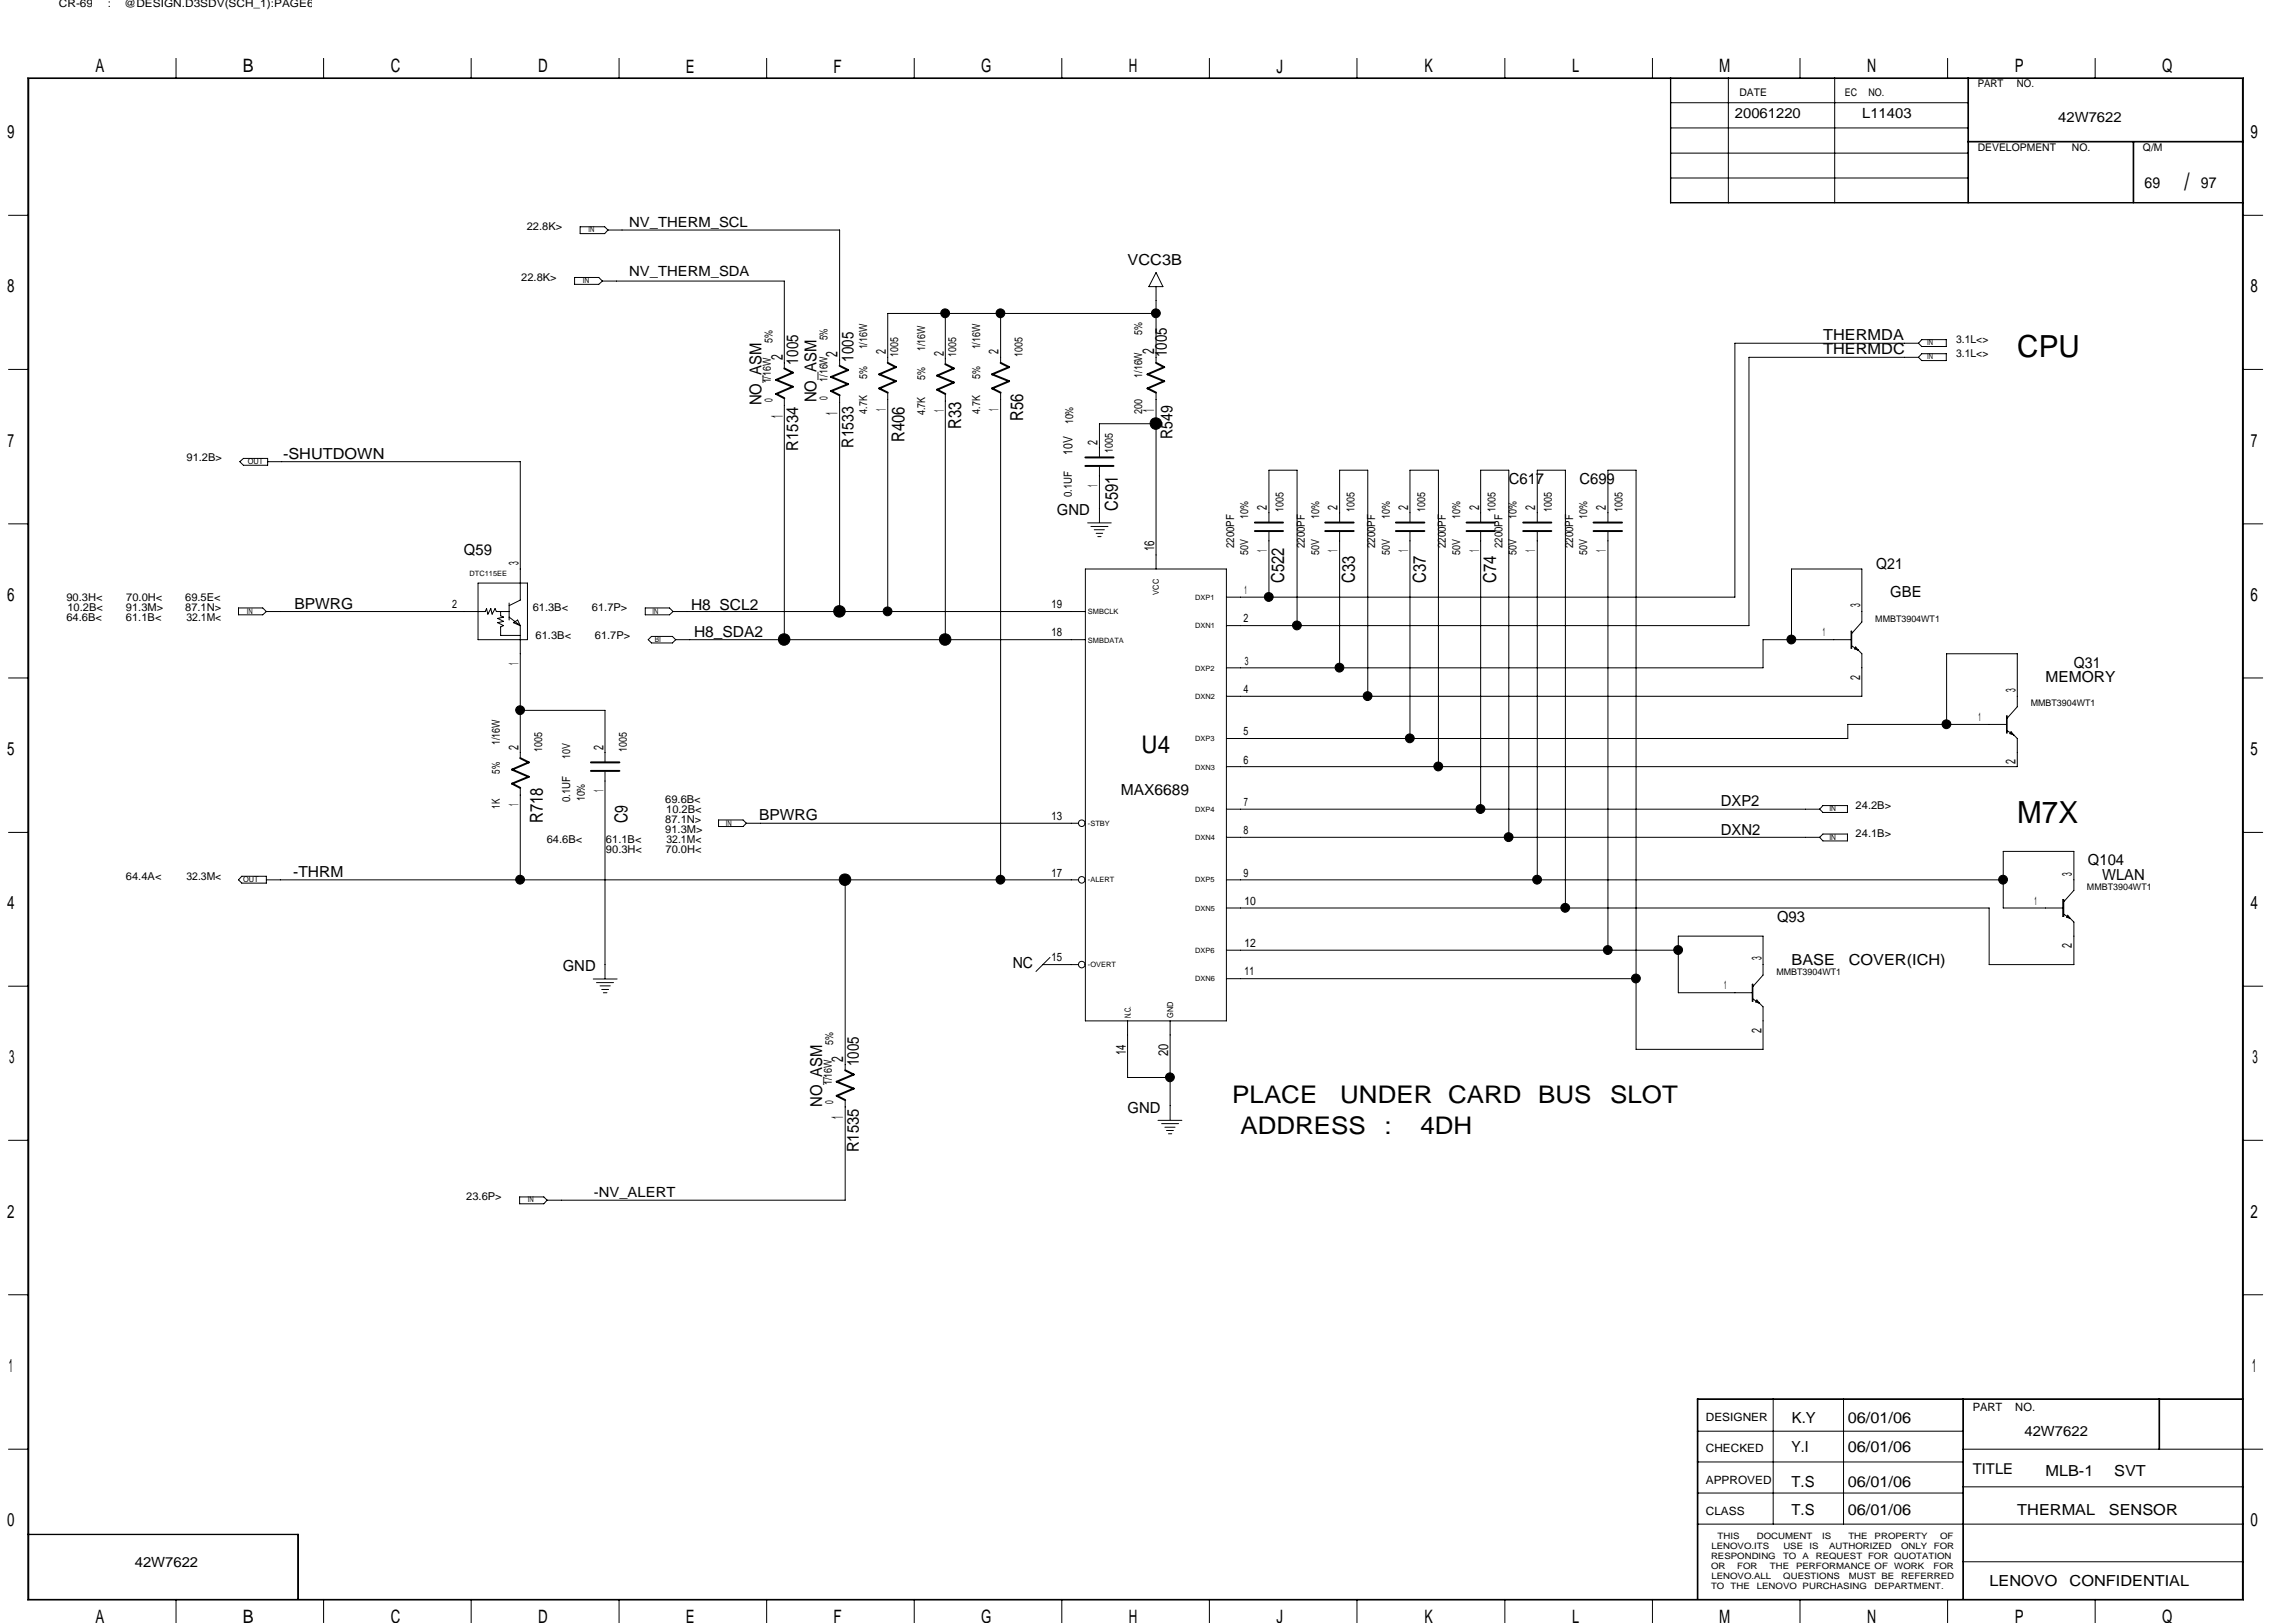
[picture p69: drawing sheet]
<svg xmlns="http://www.w3.org/2000/svg" width="297mm" height="210mm" viewBox="0 0 297 210" stroke-linecap="round" stroke-linejoin="round" font-family="sans-serif">
<defs><g id="words">
<g font-size="3.9">
<text x="261" y="46.2">CPU</text>
<text x="261" y="106.5">M7X</text>
</g>
<g font-size="3.1">
<text x="282.6" y="24.6">/</text>
<text x="147.7" y="97.4">U4</text>
<text x="159.4" y="142.7">PLACE</text>
<text x="173.4" y="142.7">UNDER CARD BUS</text>
<text x="208.3" y="142.7">SLOT</text>
<text x="160.5" y="146.7">ADDRESS</text>
<text x="179.1" y="146.7">:</text>
<text x="183.8" y="146.7">4DH</text>
</g>
<g font-size="2.4">
<text x="12.4" y="9.4">A</text>
<text x="31.4" y="9.4">B</text>
<text x="50.5" y="9.4">C</text>
<text x="69.6" y="9.4">D</text>
<text x="88.7" y="9.4">E</text>
<text x="107.8" y="9.4">F</text>
<text x="127" y="9.4">G</text>
<text x="146" y="9.4">H</text>
<text x="165.1" y="9.4">J</text>
<text x="184.3" y="9.4">K</text>
<text x="203.4" y="9.4">L</text>
<text x="222.4" y="9.4">M</text>
<text x="241.6" y="9.4">N</text>
<text x="260.6" y="9.4">P</text>
<text x="279.7" y="9.4">Q</text>
<text x=".9" y="17.9">9</text>
<text x="291.2" y="17.9">9</text>
<text x=".9" y="37.8">8</text>
<text x="291.2" y="37.8">8</text>
<text x="1" y="57.8">7</text>
<text x="291.2" y="57.8">7</text>
<text x=".9" y="77.8">6</text>
<text x="291.2" y="77.8">6</text>
<text x=".9" y="97.7">5</text>
<text x="291.2" y="97.7">5</text>
<text x=".9" y="117.6">4</text>
<text x="291.2" y="117.6">4</text>
<text x="1.2" y="137.6">3</text>
<text x="291.4" y="137.6">3</text>
<text x=".9" y="157.5">2</text>
<text x="291.2" y="157.5">2</text>
<text x="1.1" y="177.5">1</text>
<text x="291.4" y="177.5">1</text>
<text x=".9" y="197.4">0</text>
<text x="291.2" y="197.4">0</text>
<text x="12.4" y="210">A</text>
<text x="31.4" y="210">B</text>
<text x="50.5" y="210">C</text>
<text x="69.6" y="210">D</text>
<text x="127" y="210">G</text>
<text x="146" y="210">H</text>
<text x="184.3" y="210">K</text>
<text x="203.4" y="210">L</text>
<text x="222.4" y="210">M</text>
<text x="241.6" y="210">N</text>
<text x="260.6" y="210">P</text>
<text x="279.7" y="210">Q</text>
<text x="88.7" y="210">E</text>
<text x="107.8" y="210">F</text>
<text x="165.1" y="210">J</text>
</g>
<g font-size="2.3">
<text x="117" y="57.2" transform="rotate(-90 117 57.2)">R406</text>
<text x="124.3" y="55.5" transform="rotate(-90 124.3 55.5)">R33</text>
<text x="132.4" y="54.4" transform="rotate(-90 132.4 54.4)">R56</text>
<text x="144.6" y="66.1" transform="rotate(-90 144.6 66.1)">C591</text>
<text x="166.2" y="75.4" transform="rotate(-90 166.2 75.4)">C522</text>
<text x="175.3" y="75.4" transform="rotate(-90 175.3 75.4)">C33</text>
<text x="184.4" y="75.4" transform="rotate(-90 184.4 75.4)">C37</text>
<text x="193.5" y="75.4" transform="rotate(-90 193.5 75.4)">C74</text>
<text x="70.2" y="106.5" transform="rotate(-90 70.2 106.5)">R718</text>
<text x="81.2" y="106.5" transform="rotate(-90 81.2 106.5)">C9</text>
</g>
<g font-size="2.1">
<text x="101.3" y="46.6" transform="rotate(-90 101.3 46.6)">2</text>
<text x="103.2" y="47.2" transform="rotate(-90 103.2 47.2)">1005</text>
<text x="108.4" y="46.2" transform="rotate(-90 108.4 46.2)">2</text>
<text x="110.4" y="46.8" transform="rotate(-90 110.4 46.8)">1005</text>
<text x="149.3" y="45.8" transform="rotate(-90 149.3 45.8)">2</text>
<text x="151" y="46.2" transform="rotate(-90 151 46.2)">1005</text>
<text x="98.5" y="52.5" transform="rotate(-90 98.5 52.5)">NO_ASM</text>
<text x="105.6" y="52.1" transform="rotate(-90 105.6 52.1)">NO_ASM</text>
<text x="108.4" y="53.6" transform="rotate(-90 108.4 53.6)">1</text>
<text x="149.3" y="53.3" transform="rotate(-90 149.3 53.3)">1</text>
<text x="101.3" y="54" transform="rotate(-90 101.3 54)">1</text>
<text x="103.2" y="58.3" transform="rotate(-90 103.2 58.3)">R1534</text>
<text x="110.4" y="57.9" transform="rotate(-90 110.4 57.9)">R1533</text>
<text x="151.7" y="56.8" transform="rotate(-90 151.7 56.8)">R549</text>
<text x="109.1" y="137.4" transform="rotate(-90 109.1 137.4)">2</text>
<text x="111.1" y="138" transform="rotate(-90 111.1 138)">1005</text>
<text x="106.4" y="143.2" transform="rotate(-90 106.4 143.2)">NO_ASM</text>
<text x="109.1" y="144.8" transform="rotate(-90 109.1 144.8)">1</text>
<text x="111.1" y="149.1" transform="rotate(-90 111.1 149.1)">R1535</text>
</g>
<g font-size="2">
<text x="277.4" y="24.3">69</text>
<text x="284.7" y="24.3">97</text>
<text x="145.9" y="34.3">VCC3B</text>
<text x="235.9" y="44">THERMDA</text>
<text x="235.9" y="45.8">THERMDC</text>
<text x="36.6" y="59.4">-SHUTDOWN</text>
<text x="195.2" y="62.7">C617</text>
<text x="204.3" y="62.7">C699</text>
<text x="60" y="71.8">Q59</text>
<text x="136.7" y="66.7">GND</text>
<text x="242.7" y="73.6">Q21</text>
<text x="244.6" y="77.3">GBE</text>
<text x="38.1" y="78.7">BPWRG</text>
<text x="89.4" y="78.9">H8_SCL2</text>
<text x="89.8" y="82.4">H8_SDA2</text>
<text x="264.6" y="88.2">MEMORY</text>
<text x="268.3" y="86.4">Q31</text>
<text x="98.2" y="106.1">BPWRG</text>
<text x="145" y="102.9">MAX6689</text>
<text x="222.6" y="108">DXN2</text>
<text x="222.6" y="104.3">DXP2</text>
<text x="37.9" y="113.5">-THRM</text>
<text x="270.1" y="112">Q104</text>
<text x="271.9" y="113.8">WLAN</text>
<text x="229.9" y="119.3">Q93</text>
<text x="72.8" y="125.7">GND</text>
<text x="131" y="125.2">NC</text>
<text x="231.8" y="124.8">BASE</text>
<text x="239.2" y="124.8">COVER(ICH)</text>
<text x="145.9" y="144">GND</text>
<text x="231.8" y="184.1">K.Y</text>
<text x="239.1" y="184.1">06/01/06</text>
<text x="231.8" y="187.8">Y.I</text>
<text x="239.1" y="187.8">06/01/06</text>
<text x="264.6" y="190.9">MLB-1</text>
<text x="273.5" y="190.9">SVT</text>
<text x="231.8" y="192.4">T.S</text>
<text x="231.8" y="196">T.S</text>
<text x="239.1" y="192.4">06/01/06</text>
<text x="239.1" y="196">06/01/06</text>
<text x="261" y="196">THERMAL</text>
<text x="272.8" y="196">SENSOR</text>
<text x="257.4" y="205.2">LENOVO</text>
<text x="267.8" y="205.2">CONFIDENTIAL</text>
</g>
<text font-size="1.9" x="255.2" y="190.7">TITLE</text>
<g font-size="1.8">
<text x="224.4" y="15.3">20061220</text>
<text x="240.9" y="15.3">L11403</text>
<text x="266.3" y="15.8">42W7622</text>
<text x="81.4" y="29.4">NV_THERM_SCL</text>
<text x="81.4" y="35.8">NV_THERM_SDA</text>
<text x="114.6" y="45.8" transform="rotate(-90 114.6 45.8)">2</text>
<text x="122.1" y="46" transform="rotate(-90 122.1 46)">2</text>
<text x="129.2" y="45.8" transform="rotate(-90 129.2 45.8)">2</text>
<text x="114.6" y="53.1" transform="rotate(-90 114.6 53.1)">1</text>
<text x="122.1" y="53.3" transform="rotate(-90 122.1 53.3)">1</text>
<text x="129.2" y="53.1" transform="rotate(-90 129.2 53.1)">1</text>
<text x="142" y="57.5" transform="rotate(-90 142 57.5)">2</text>
<text x="142" y="63" transform="rotate(-90 142 63)">1</text>
<text x="163.9" y="66" transform="rotate(-90 163.9 66)">2</text>
<text x="173.1" y="66" transform="rotate(-90 173.1 66)">2</text>
<text x="182.2" y="66" transform="rotate(-90 182.2 66)">2</text>
<text x="191.3" y="66" transform="rotate(-90 191.3 66)">2</text>
<text x="198.6" y="66" transform="rotate(-90 198.6 66)">2</text>
<text x="207.8" y="66" transform="rotate(-90 207.8 66)">2</text>
<text x="149.3" y="71.3" transform="rotate(-90 149.3 71.3)">16</text>
<text x="163.9" y="71.4" transform="rotate(-90 163.9 71.4)">1</text>
<text x="173.1" y="71.4" transform="rotate(-90 173.1 71.4)">1</text>
<text x="182.2" y="71.4" transform="rotate(-90 182.2 71.4)">1</text>
<text x="191.3" y="71.4" transform="rotate(-90 191.3 71.4)">1</text>
<text x="198.6" y="71.4" transform="rotate(-90 198.6 71.4)">1</text>
<text x="207.8" y="71.4" transform="rotate(-90 207.8 71.4)">1</text>
<text x="67.1" y="73.1" transform="rotate(-90 67.1 73.1)">3</text>
<text x="240.7" y="78.6" transform="rotate(-90 240.7 78.6)">3</text>
<text x="67.1" y="86" transform="rotate(-90 67.1 86)">1</text>
<text x="240.7" y="88" transform="rotate(-90 240.7 88)">2</text>
<text x="260.8" y="89.5" transform="rotate(-90 260.8 89.5)">3</text>
<text x="67.1" y="97" transform="rotate(-90 67.1 97)">2</text>
<text x="78.1" y="97" transform="rotate(-90 78.1 97)">2</text>
<text x="260.8" y="98.9" transform="rotate(-90 260.8 98.9)">2</text>
<text x="67.1" y="104.3" transform="rotate(-90 67.1 104.3)">1</text>
<text x="78.1" y="102.4" transform="rotate(-90 78.1 102.4)">1</text>
<text x="268.1" y="113.3" transform="rotate(-90 268.1 113.3)">3</text>
<text x="227.9" y="124.2" transform="rotate(-90 227.9 124.2)">3</text>
<text x="268.1" y="122.7" transform="rotate(-90 268.1 122.7)">2</text>
<text x="145.7" y="136.5" transform="rotate(-90 145.7 136.5)">14</text>
<text x="151.1" y="136.6" transform="rotate(-90 151.1 136.6)">20</text>
<text x="227.9" y="133.6" transform="rotate(-90 227.9 133.6)">2</text>
<text x="76.8" y="154.9">-NV_ALERT</text>
<text x="261.9" y="185.8">42W7622</text>
<text x="17.4" y="202.7">42W7622</text>
</g>
<text font-size="1.7" x="138.8" y="58.9" transform="rotate(-90 138.8 58.9)">10V</text>
<g font-size="1.5">
<text x="161" y="76.9">1</text>
<text x="58.5" y="78.7">2</text>
<text x="136" y="78.7">19</text>
<text x="136" y="82.3">18</text>
<text x="160.9" y="80.5">2</text>
<text x="235.8" y="82.3">1</text>
<text x="160.9" y="89.7">4</text>
<text x="161" y="86">3</text>
<text x="160.9" y="95.1">5</text>
<text x="255.9" y="93.3">1</text>
<text x="160.9" y="98.8">6</text>
<text x="136" y="106.1">13</text>
<text x="160.9" y="107.9">8</text>
<text x="160.9" y="104.3">7</text>
<text x="136" y="113.4">17</text>
<text x="160.9" y="113.4">9</text>
<text x="161" y="117.1">10</text>
<text x="263.2" y="117.1">1</text>
<text x="136" y="124.4">15</text>
<text x="161" y="122.6">12</text>
<text x="161" y="126.2">11</text>
<text x="223.1" y="128">1</text>
<text x="220.7" y="183.9">DESIGNER</text>
<text x="255.2" y="182.6">PART</text>
<text x="260.7" y="182.6">NO.</text>
<text x="220.7" y="191.9">APPROVED</text>
<text x="220.7" y="187.9">CHECKED</text>
<text x="220.7" y="196">CLASS</text>
</g>
<g font-size="1.4">
<text x="7.6" y=".9">CR-69</text>
<text x="14" y=".9">:</text>
<text x="16.1" y=".9">@DESIGN.D3SDV(SCH_1):PAGE6</text>
<text x="255.9" y="11.3">PART</text>
<text x="260.9" y="11.3">NO.</text>
<text x="225" y="12.4">DATE</text>
<text x="238.7" y="12.4">EC</text>
<text x="241.7" y="12.4">NO.</text>
<text x="255.9" y="19.6">DEVELOPMENT</text>
<text x="268.1" y="19.6">NO.</text>
<text x="277.2" y="19.6">Q/M</text>
<text x="68.2" y="29.7">22.8K&gt;</text>
<text x="67.4" y="36.3">22.8K&gt;</text>
<text x="99.9" y="44.4" transform="rotate(-90 99.9 44.4)">5%</text>
<text x="107.1" y="44" transform="rotate(-90 107.1 44)">5%</text>
<text x="112.2" y="45.2" transform="rotate(-90 112.2 45.2)">1/16W</text>
<text x="116.2" y="46.1" transform="rotate(-90 116.2 46.1)">1005</text>
<text x="119.7" y="45.4" transform="rotate(-90 119.7 45.4)">1/16W</text>
<text x="123.7" y="46.1" transform="rotate(-90 123.7 46.1)">1005</text>
<text x="126.8" y="45.2" transform="rotate(-90 126.8 45.2)">1/16W</text>
<text x="132.3" y="46.1" transform="rotate(-90 132.3 46.1)">1005</text>
<text x="147.8" y="43.3" transform="rotate(-90 147.8 43.3)">5%</text>
<text x="253.1" y="44.4">3.1L&lt;&gt;</text>
<text x="253.1" y="46.2">3.1L&lt;&gt;</text>
<text x="99.7" y="49.6" transform="rotate(-90 99.7 49.6)">1/16W</text>
<text x="99.9" y="52.1" transform="rotate(-90 99.9 52.1)">0</text>
<text x="107.1" y="49.4" transform="rotate(-90 107.1 49.4)">1/16W</text>
<text x="107.1" y="51.7" transform="rotate(-90 107.1 51.7)">0</text>
<text x="112.2" y="53.5" transform="rotate(-90 112.2 53.5)">4.7K</text>
<text x="112.2" y="49" transform="rotate(-90 112.2 49)">5%</text>
<text x="119.7" y="53.7" transform="rotate(-90 119.7 53.7)">4.7K</text>
<text x="119.7" y="49.1" transform="rotate(-90 119.7 49.1)">5%</text>
<text x="126.8" y="53.5" transform="rotate(-90 126.8 53.5)">4.7K</text>
<text x="126.8" y="49" transform="rotate(-90 126.8 49)">5%</text>
<text x="147.8" y="53.5" transform="rotate(-90 147.8 53.5)">200</text>
<text x="147.8" y="48.9" transform="rotate(-90 147.8 48.9)">1/16W</text>
<text x="24.1" y="59.7">91.2B&gt;</text>
<text x="138.8" y="54.9" transform="rotate(-90 138.8 54.9)">10%</text>
<text x="144" y="58.5" transform="rotate(-90 144 58.5)">1005</text>
<text x="138.7" y="64.3" transform="rotate(-90 138.7 64.3)">0.1UF</text>
<text x="159.7" y="70.9" transform="rotate(-90 159.7 70.9)">2200PF</text>
<text x="161.5" y="71.8" transform="rotate(-90 161.5 71.8)">50V</text>
<text x="161.5" y="67.1" transform="rotate(-90 161.5 67.1)">10%</text>
<text x="166.1" y="66.3" transform="rotate(-90 166.1 66.3)">1005</text>
<text x="168.8" y="70.9" transform="rotate(-90 168.8 70.9)">2200PF</text>
<text x="170.6" y="71.8" transform="rotate(-90 170.6 71.8)">50V</text>
<text x="170.6" y="67.1" transform="rotate(-90 170.6 67.1)">10%</text>
<text x="175.2" y="66.3" transform="rotate(-90 175.2 66.3)">1005</text>
<text x="177.9" y="70.9" transform="rotate(-90 177.9 70.9)">2200PF</text>
<text x="179.8" y="71.8" transform="rotate(-90 179.8 71.8)">50V</text>
<text x="179.8" y="67.1" transform="rotate(-90 179.8 67.1)">10%</text>
<text x="184.4" y="66.3" transform="rotate(-90 184.4 66.3)">1005</text>
<text x="187.1" y="70.9" transform="rotate(-90 187.1 70.9)">2200PF</text>
<text x="188.9" y="71.8" transform="rotate(-90 188.9 71.8)">50V</text>
<text x="188.9" y="67.1" transform="rotate(-90 188.9 67.1)">10%</text>
<text x="193.5" y="66.3" transform="rotate(-90 193.5 66.3)">1005</text>
<text x="194.4" y="70.9" transform="rotate(-90 194.4 70.9)">2200PF</text>
<text x="196.2" y="71.8" transform="rotate(-90 196.2 71.8)">50V</text>
<text x="196.2" y="67.1" transform="rotate(-90 196.2 67.1)">10%</text>
<text x="200.8" y="66.3" transform="rotate(-90 200.8 66.3)">1005</text>
<text x="203.5" y="70.9" transform="rotate(-90 203.5 70.9)">2200PF</text>
<text x="205.4" y="71.8" transform="rotate(-90 205.4 71.8)">50V</text>
<text x="205.4" y="67.1" transform="rotate(-90 205.4 67.1)">10%</text>
<text x="209.9" y="66.3" transform="rotate(-90 209.9 66.3)">1005</text>
<text x="8.6" y="77.8">90.3H&lt;</text>
<text x="16.3" y="77.8">70.0H&lt;</text>
<text x="24" y="77.8">69.5E&lt;</text>
<text x="8.6" y="80.4">64.6B&lt;</text>
<text x="8.7" y="79.1">10.2B&lt;</text>
<text x="16.3" y="79.1">91.3M&gt;</text>
<text x="16.3" y="80.4">61.1B&lt;</text>
<text x="24" y="79.1">87.1N&gt;</text>
<text x="24.1" y="80.4">32.1M&lt;</text>
<text x="68.9" y="79.1">61.3B&lt;</text>
<text x="69.3" y="82.7">61.3B&lt;</text>
<text x="76.6" y="79.1">61.7P&gt;</text>
<text x="77" y="82.7">61.7P&gt;</text>
<text x="64.7" y="100.1" transform="rotate(-90 64.7 100.1)">5%</text>
<text x="64.7" y="96.4" transform="rotate(-90 64.7 96.4)">1/16W</text>
<text x="70.1" y="97.3" transform="rotate(-90 70.1 97.3)">1005</text>
<text x="73.8" y="98.2" transform="rotate(-90 73.8 98.2)">10V</text>
<text x="81.1" y="97.3" transform="rotate(-90 81.1 97.3)">1005</text>
<text x="64.7" y="104.6" transform="rotate(-90 64.7 104.6)">1K</text>
<text x="73.8" y="103.8" transform="rotate(-90 73.8 103.8)">0.1UF</text>
<text x="75.6" y="103.7" transform="rotate(-90 75.6 103.7)">10%</text>
<text x="86.1" y="103.8">69.6B&lt;</text>
<text x="86.1" y="106.5">87.1N&gt;</text>
<text x="86.1" y="107.8">91.3M&gt;</text>
<text x="86.2" y="105.2">10.2B&lt;</text>
<text x="240.1" y="104.6">24.2B&gt;</text>
<text x="16.3" y="113.8">64.4A&lt;</text>
<text x="24.1" y="113.8">32.3M&lt;</text>
<text x="70.7" y="109.1">64.6B&lt;</text>
<text x="78.4" y="110.4">90.3H&lt;</text>
<text x="78.4" y="109.1">61.1B&lt;</text>
<text x="86.1" y="110.4">70.0H&lt;</text>
<text x="86.2" y="109.1">32.1M&lt;</text>
<text x="240.1" y="108.3">24.1B&gt;</text>
<text x="107.8" y="135.2" transform="rotate(-90 107.8 135.2)">5%</text>
<text x="107.6" y="140.4" transform="rotate(-90 107.6 140.4)">1/16W</text>
<text x="107.8" y="142.9" transform="rotate(-90 107.8 142.9)">0</text>
<text x="60.3" y="155.2">23.6P&gt;</text>
</g>
<g font-size="1.2">
<text x="242.6" y="80.4">MMBT3904WT1</text>
<text x="262.7" y="91.4">MMBT3904WT1</text>
<text x="270" y="115.1">MMBT3904WT1</text>
<text x="229.8" y="126.1">MMBT3904WT1</text>
</g>
<g font-size="1.1">
<text x="149.9" y="76.9" transform="rotate(-90 149.9 76.9)">VCC</text>
<text x="146.3" y="131.7" transform="rotate(-90 146.3 131.7)">N.C.</text>
<text x="151.8" y="131.7" transform="rotate(-90 151.8 131.7)">GND</text>
<text x="221.4" y="203">OR</text>
<text x="221.4" y="201.7">RESPONDING</text>
<text x="221.4" y="200.4">LENOVO.ITS</text>
<text x="222.2" y="199.1">THIS</text>
<text x="224.7" y="203">FOR</text>
<text x="227.3" y="199.1">DOCUMENT</text>
<text x="229" y="203">THE</text>
<text x="230.7" y="201.7">TO</text>
<text x="230.7" y="200.4">USE</text>
<text x="232.4" y="203">PERFORMANCE OF</text>
<text x="233.2" y="201.7">A</text>
<text x="234.1" y="200.4">IS</text>
<text x="234.9" y="201.7">REQUEST FOR QUOTATION</text>
<text x="235.8" y="199.1">IS</text>
<text x="236.6" y="200.4">AUTHORIZED</text>
<text x="239.1" y="199.1">THE</text>
<text x="242.5" y="199.1">PROPERTY</text>
<text x="245.1" y="203">WORK</text>
<text x="246" y="200.4">ONLY</text>
<text x="250.1" y="203">FOR</text>
<text x="250.2" y="200.4">FOR</text>
<text x="251" y="199.1">OF</text>
<text x="221.4" y="205.6">TO</text>
<text x="221.4" y="204.3">LENOVO.ALL</text>
<text x="223.9" y="205.6">THE</text>
<text x="227.3" y="205.6">LENOVO PURCHASING</text>
<text x="230.7" y="204.3">QUESTIONS</text>
<text x="239.2" y="204.3">MUST BE</text>
<text x="242.5" y="205.6">DEPARTMENT.</text>
<text x="246" y="204.3">REFERRED</text>
</g>
<g font-size="1">
<text x="76.2" y="30">IN</text>
<text x="75.4" y="36.6">IN</text>
<text x="249.3" y="46.5">IN</text>
<text x="249.3" y="44.7">IN</text>
<text x="32" y="60">OUT</text>
<text x="31.9" y="79.4">IN</text>
<text x="84.4" y="79.4">IN</text>
<text x="84.7" y="83.1">BI</text>
<text x="93.9" y="106.8">IN</text>
<text x="236.7" y="105">IN</text>
<text x="236.7" y="108.6">IN</text>
<text x="31.5" y="114.1">OUT</text>
<text x="68.3" y="155.5">IN</text>
</g>
<g font-size=".9">
<text x="60.7" y="74.5">DTC115EE</text>
<text x="154.6" y="77.6">DXP1</text>
<text x="140.8" y="79.5">SMBCLK</text>
<text x="140.8" y="83.1">SMBDATA</text>
<text x="154.6" y="81.3">DXN1</text>
<text x="154.6" y="86.8">DXP2</text>
<text x="154.6" y="90.4">DXN2</text>
<text x="154.6" y="95.9">DXP3</text>
<text x="154.6" y="99.6">DXN3</text>
<text x="140.8" y="106.9">-STBY</text>
<text x="154.6" y="105">DXP4</text>
<text x="154.6" y="108.7">DXN4</text>
<text x="140.8" y="114.2">-ALERT</text>
<text x="154.6" y="114.2">DXP5</text>
<text x="154.6" y="117.9">DXN5</text>
<text x="140.8" y="125.1">-OVERT</text>
<text x="154.6" y="123.3">DXP6</text>
<text x="154.6" y="127">DXN6</text>
</g>
</g></defs>
<g fill="none" stroke="#000" stroke-width=".25">
<path d="M101.5 47.7l1.1 .5-2.2 .9 2.2 .9-2.2 1 1.1 .5M108.6 47.3l1.1 .6-2.2 .9 2.2 .9-2.2 .9 1.1 .5M114.8 46.9l1.1 .6-2.2 .9 2.2 .9-2.2 .9 1.1 .6M122.3 47.1l1.1 .6-2.2 .9 2.2 .9-2.2 .9 1.1 .6M129.5 46.9l1.1 .6-2.2 .9 2.2 .9-2.2 .9 1.1 .6M140.4 59.2h3.7M149.6 46.9l1 .6-2.1 .9 2.1 .9-2.1 .9 1.1 .6M140.4 60.3h3.7M162.3 68.7h3.7M162.3 67.6h3.7M171.4 68.7h3.7M171.4 67.6h3.7"/>
<path d="M180.6 68.7h3.7M180.6 67.6h3.7M189.7 68.7h3.7M189.7 67.6h3.7M197.1 68.7h3.6M197.1 67.6h3.6M206.2 68.7h3.6M206.2 67.6h3.6M67.3 98.1l1.1 .5-2.2 1 2.2 .9-2.2 .9 1.1 .5M76.5 99.7h3.6M76.5 98.6h3.6M109.3 138.5l1.1 .5-2.2 1 2.2 .8-2.2 1 1.1 .5"/>
</g>
<g fill="none" stroke="#000" stroke-width=".13">
<path d="M3.6 10.1h286.6v196.9h-286.6zM3.7 10.2h286.4v196.7h-286.4zM22.8 7.5v2.6M41.9 7.5v2.6M61 7.5v2.6M80.1 7.5v2.6M99.2 7.5v2.6M118.3 7.5v2.6M137.4 7.5v2.6M156.5 7.5v2.6M175.6 7.5v2.6M194.7 7.5v2.6"/>
<path d="M213.8 7.5v2.6M216.1 10.1v16.1h74.1M216.1 19.8h38.5M216.1 16.6h38.5M216.1 13.3h38.5M216.2 10.1v16.1M223.6 10.1v16.1M232.9 7.5v2.6M237.4 10.1v16.1M252 7.5v2.6M254.6 18.4h35.6M254.6 10.1v16.1"/>
<path d="M254.6 18.3h35.6M254.7 10.1v16.1M271.1 7.5v2.6M276 18.4v7.8M276.1 18.4v7.8M1.1 27.9h2.5M74.3 35.9h3.2l.4 .5-.4 .4h-3.2zM75.1 29.3h3.1l.5 .5-.5 .4h-3.1zM77.9 36.4h23.6v11.3M78.7 29.8h29.9v17.5M149.6 35.3l.8 1.8h-1.8zM149.6 37.1v9.8"/>
<path d="M216.1 26.2h74.1M216.2 23h38.4M290.2 27.9h2.5M1.1 47.8h2.5M31 59.7l.5-.4h3.1v.9h-3.1zM34.6 59.7h32.7v17.9l-1.4 .8M101.5 51.5v31.3M108.6 51.1v28M114.8 50.8v28.3M122.3 40.6v6.5M122.3 51v31.8M129.5 40.6v6.3"/>
<path d="M129.5 50.8v63M149.6 50.8v22.8M149.6 54.8h-7.4v4.4M149.6 40.6h-34.8v6.3M248.2 46.2h-21.9v34.7h-67.6M248.2 44.4h-23.8v32.9h-65.7M248.6 45.8h3.2v.9h-3.2l-.4-.5zM248.6 43.9h3.2v.9h-3.2l-.4-.4zM290.2 47.8h2.5M1.1 67.8h2.5M30.9 78.7h3.1l.5 .4-.5 .4h-3.1zM34.5 79.1h28.3l.1-.4 .2 .8 .4-.8 .2 .8 .3-.8 .2 .4h1.7"/>
<path d="M61.8 75.4h6.4v7.4h-6.4zM64.8 79.1v.6l.3 .1-.7 .2 .7 .4-.7 .2 .7 .3-.3 .2v1.1h2.5M65.9 78v2.2M65.9 79.8l1.4 1.1M83.5 78.7h3.1l.5 .4-.5 .4h-3.1zM87.1 79.1h21.5M108.6 79.1h31.8M140.4 73.6h18.3v58.5h-18.3zM140.7 67.6h3.1M141.1 68.1h2.2M141.6 68.5h1.3M141.8 69h.9"/>
<path d="M142 69.4h.4M142.2 60.3v7.3M164.2 67.6v-6.8h3.6v20.1M164.2 68.7v8.6M173.3 67.6v-6.8h3.7v29.3M173.3 68.7v17.7M182.4 67.6v-6.8h3.7v38.4M182.4 68.7v26.8M191.6 67.6v-6.8h3.6v47.5M191.6 68.7v36M198.9 67.6v-6.8h3.6v56.7M198.9 68.7v45.1"/>
<path d="M208 67.6v-6.8h3.7v75h16.4v-5.5l-.5-.5M208 68.7v54.2M290.2 67.8h2.5M1.1 87.7h2.5M66.4 80.6l.6-.4 .3 .7zM67.3 91.9h11v6.7M67.3 80.9v17.2M78.3 99.7v26.9M84.3 82.3h2.7l.4 .5-.4 .4h-2.7l-.4-.4zM87.4 82.8h14.1M101.5 82.8h38.9M239.5 82.8h-11.4v3.6h-69.4"/>
<path d="M239.5 81.7h.1v2.2h-.1zM239.6 83.6l.8 .5M239.6 82l1.3-1.5v-6.9h-9.1v9.2M240.1 83.7l.3 .4-.5-.2h.2zM240.4 84.1l.5 .5v5.5h-82.2M259.6 92.6h.1v2.2h-.1zM259.6 93.7h-20.5v1.8h-80.4M259.7 94.5l.8 .6M259.7 92.9l1.3-1.5v-6.8h-9.2v9.1M260.2 94.7l.3 .4-.5-.2zM260.5 95.1l.5 .4v3.7h-102.3M290.2 87.7h2.5"/>
<path d="M1.1 107.7h2.5M31.3 113.4h3.2v.9h-3.2l-.4-.5zM34.5 113.8h105M67.3 101.9v11.9M93 106.1h3.1l.5 .4-.5 .4h-3.1zM96.6 106.5h42.9M109.3 113.8v24.7M158.7 113.8h100.5M158.7 117.5h98.6v7.3h11v-5.5l-.5-.5M158.7 108.3h76.7M158.7 104.7h76.7M235.4 108.3l.4-.4h3.2v.9h-3.2z"/>
<path d="M235.8 104.2h3.2v.9h-3.2l-.4-.4zM266.9 116.4h.1v2.2h-.1zM267 118.3l.8 .5M267 116.7l1.3-1.5v-5h-9.1v7.3h7.7M267.5 118.4l.3 .4-.5-.1zM290.2 107.7h2.5M1.1 127.6h2.5M76.7 126.7h3.1M77.2 127.1h2.2M77.6 127.6h1.3M77.8 128h.9M78.1 128.4h.4"/>
<path d="M134.9 124.8h4.6M135.8 123.9l-1.8 1.8M145.9 132.1v7.3h5.5M151.4 132.1v12.8M158.7 126.6h53M158.7 122.9h58.4M226.7 127.3h.1v2.2h-.1zM226.8 127.6l1.3-1.4v-5.1h-11v7.3h9.6M226.8 129.2l.8 .6M227.3 129.4l.3 .4-.5-.2zM290.2 127.6h2.5M1.1 147.5h2.5"/>
<path d="M67.2 154.9h3.2l.4 .4-.4 .4h-3.2zM109.3 142.3v13h-38.5M149.8 144.9h3.1M150.3 145.4h2.2M150.7 145.8h1.3M150.9 146.3h.9M151.2 146.7h.4M290.2 147.5h2.5M1.1 167.5h2.5M290.2 167.5h2.5M1.1 187.5h2.5M3.6 198.5h35v8.4"/>
<path d="M3.6 198.5h35M38.5 198.5v8.4M219.6 197.2h70.6M219.6 181.1h70.6M219.6 193.2h34.4M219.6 189.1h34.4M219.6 185.2h34.4M219.7 181v25.9M229.4 181v16.2M238.5 181v16.2M254 187.5h38.7M254 181v25.9"/>
<path d="M254 192.4h36.2M279.3 181v6.5M279.4 181v6.5M290.2 181h-70.6v25.9M22.8 206.9v3M41.9 206.9v3M61 206.9v3M80.1 206.9v3M99.2 206.9v3M118.3 206.9v3M137.4 206.9v3M156.5 206.9v3"/>
<path d="M175.6 206.9v3M194.7 206.9v3M213.8 206.9v3M232.9 206.9v3M252 206.9v3M254 202.1h36.2M271.1 206.9v3"/>
<circle cx="139.9" cy="113.8" r=".43"/>
<circle cx="139.9" cy="106.5" r=".43"/>
<circle cx="139.9" cy="124.8" r=".43"/>
</g>
<g fill="#000" stroke="#000" stroke-width=".13">
<circle cx="122.3" cy="40.5" r=".57"/>
<circle cx="129.4" cy="40.5" r=".57"/>
<circle cx="149.5" cy="54.8" r=".75"/>
<circle cx="149.5" cy="40.5" r=".57"/>
<circle cx="108.6" cy="79.1" r=".75"/>
<circle cx="114.8" cy="79.1" r=".57"/>
<circle cx="164.1" cy="77.2" r=".57"/>
<circle cx="67.3" cy="91.9" r=".57"/>
<circle cx="101.4" cy="82.7" r=".75"/>
<circle cx="122.3" cy="82.7" r=".75"/>
<circle cx="167.8" cy="80.9" r=".57"/>
<circle cx="173.3" cy="86.4" r=".57"/>
<circle cx="176.9" cy="90.1" r=".57"/>
<circle cx="182.4" cy="95.5" r=".57"/>
<circle cx="186.1" cy="99.2" r=".57"/>
<circle cx="231.8" cy="82.7" r=".57"/>
<circle cx="251.8" cy="93.7" r=".57"/>
<circle cx="67.3" cy="113.8" r=".57"/>
<circle cx="109.3" cy="113.8" r=".75"/>
<circle cx="129.4" cy="113.8" r=".57"/>
<circle cx="191.5" cy="104.7" r=".57"/>
<circle cx="195.2" cy="108.3" r=".57"/>
<circle cx="198.9" cy="113.8" r=".57"/>
<circle cx="202.5" cy="117.4" r=".57"/>
<circle cx="259.1" cy="113.8" r=".57"/>
<circle cx="151.4" cy="139.4" r=".57"/>
<circle cx="208" cy="122.9" r=".57"/>
<circle cx="211.6" cy="126.6" r=".57"/>
<circle cx="217.1" cy="122.9" r=".57"/>
</g>
<use href="#words"/>
</svg>
